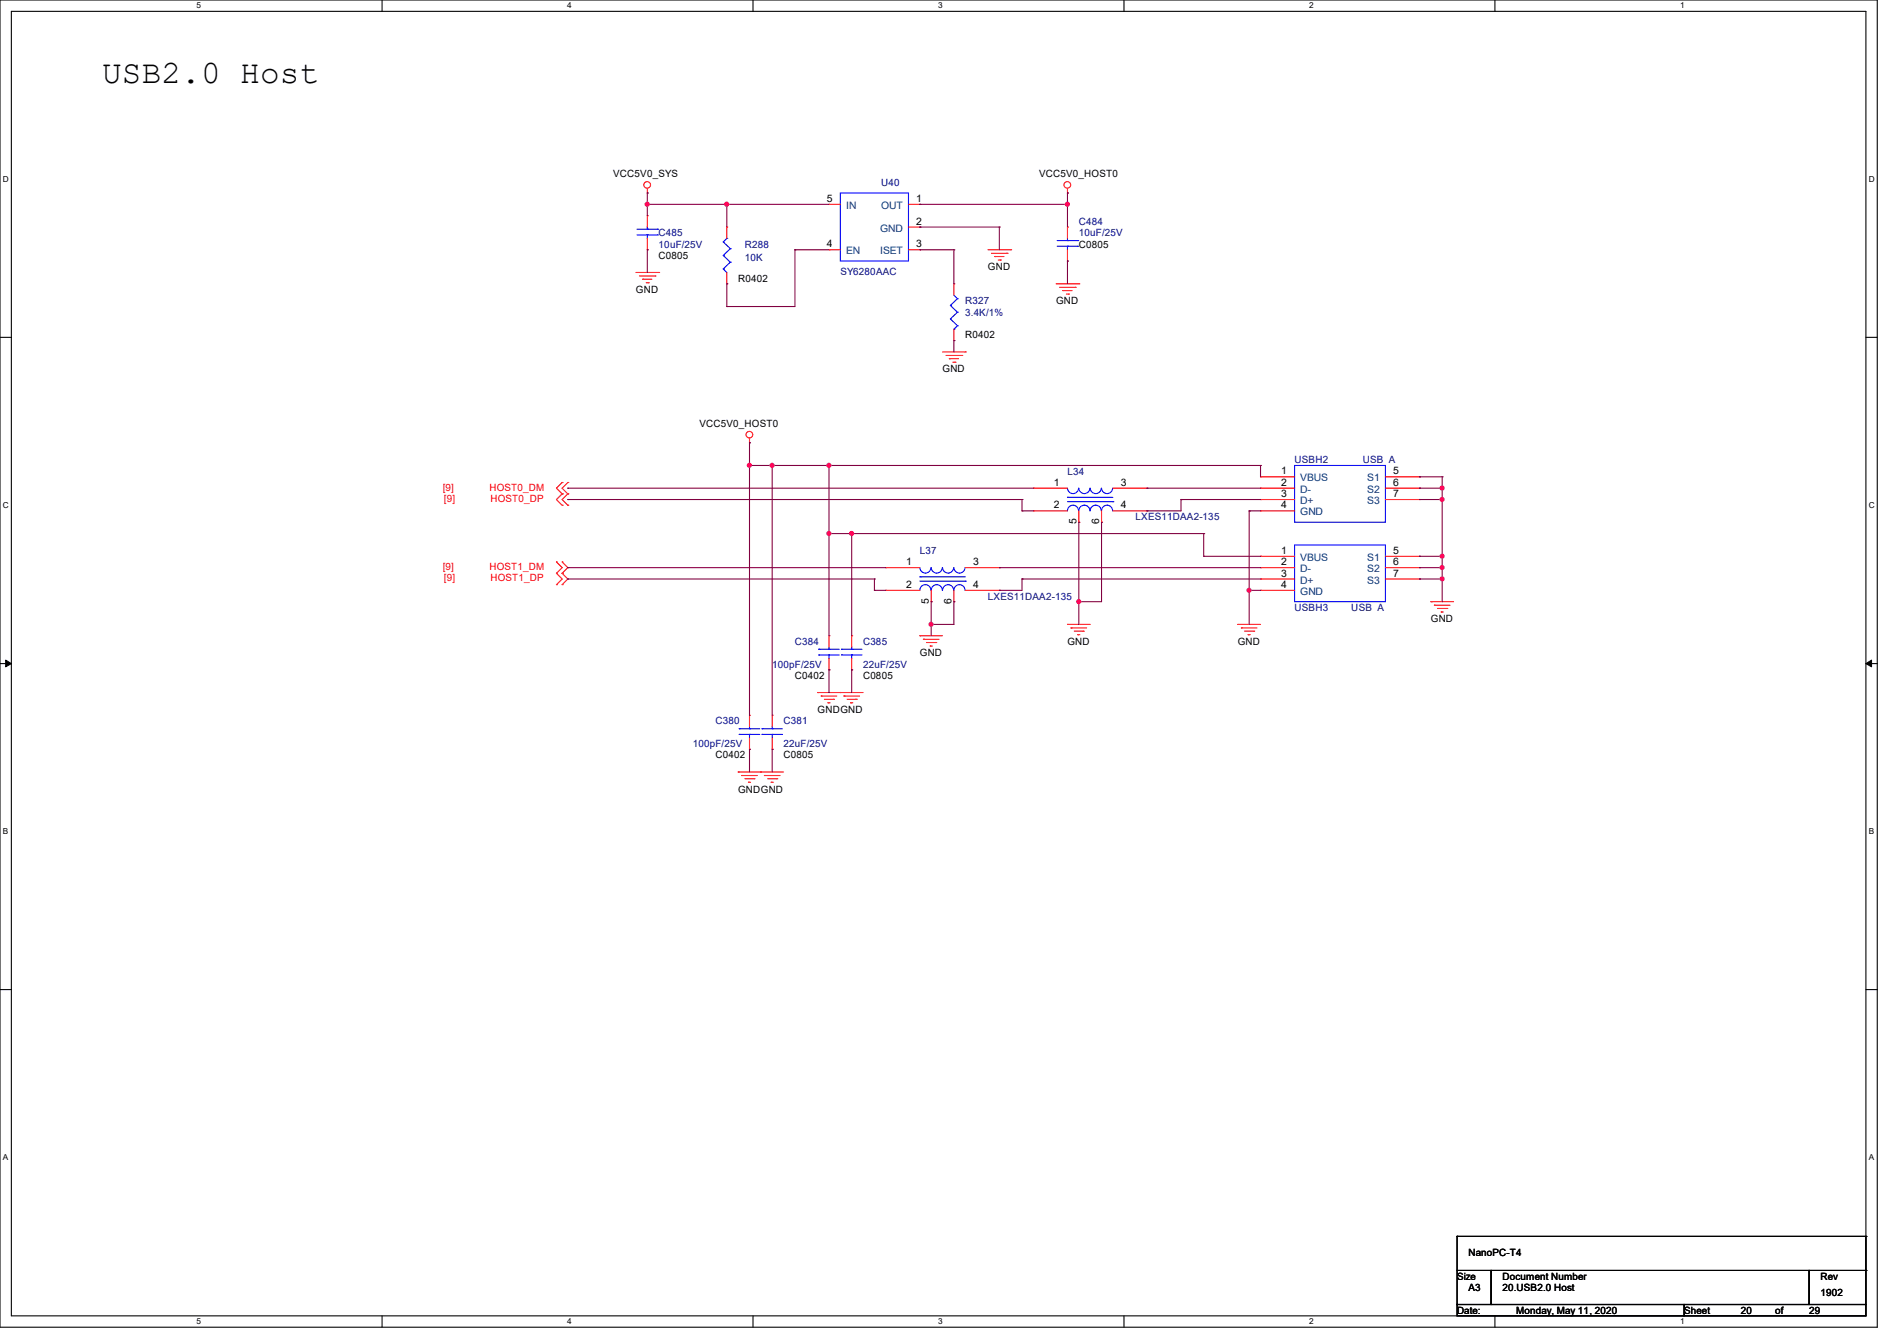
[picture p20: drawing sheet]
<svg xmlns="http://www.w3.org/2000/svg" width="297mm" height="210mm" viewBox="0 0 297 210" stroke-linecap="round" stroke-linejoin="round" font-family="sans-serif">
<defs><g id="words">
<text font-size="5.1" x="16" y="13">USB2.0 Host</text>
<g font-size="1.6">
<text x="96" y="27.8">VCC5V0_SYS</text>
<text x="162.7" y="27.8">VCC5V0_HOST0</text>
<text x="129.5" y="31.6">5</text>
<text x="143.5" y="31.6">1</text>
<text x="143.5" y="35.2">2</text>
<text x="103.1" y="40.6">C0805</text>
<text x="129.5" y="38.7">4</text>
<text x="143.5" y="38.7">3</text>
<text x="168.9" y="38.8">C0805</text>
<text x="99.6" y="45.9">GND</text>
<text x="115.6" y="44.1">R0402</text>
<text x="154.7" y="42.3">GND</text>
<text x="165.4" y="47.7">GND</text>
<text x="151.1" y="53">R0402</text>
<text x="147.6" y="58.3">GND</text>
<text x="109.5" y="66.9">VCC5V0_HOST0</text>
<text x="165" y="76.1">1</text>
<text x="175.5" y="76.1">3</text>
<text x="200.6" y="74.3">1</text>
<text x="200.6" y="76.1">2</text>
<text x="200.6" y="77.9">3</text>
<text x="218.1" y="74.3">5</text>
<text x="218.1" y="76.1">6</text>
<text x="218.1" y="77.9">7</text>
<text x="165" y="79.6">2</text>
<text x="168.5" y="82.1" transform="rotate(-90 168.5 82.1)">5</text>
<text x="172.1" y="82.1" transform="rotate(-90 172.1 82.1)">6</text>
<text x="175.5" y="79.6">4</text>
<text x="200.6" y="79.6">4</text>
<text x="141.9" y="88.5">1</text>
<text x="152.4" y="88.5">3</text>
<text x="200.6" y="86.7">1</text>
<text x="200.6" y="88.5">2</text>
<text x="218.1" y="86.7">5</text>
<text x="218.1" y="88.5">6</text>
<text x="141.9" y="92.1">2</text>
<text x="145.4" y="94.6" transform="rotate(-90 145.4 94.6)">5</text>
<text x="149" y="94.6" transform="rotate(-90 149 94.6)">6</text>
<text x="152.4" y="92.1">4</text>
<text x="200.6" y="90.3">3</text>
<text x="200.6" y="92.1">4</text>
<text x="218.1" y="90.3">7</text>
<text x="167.1" y="101">GND</text>
<text x="193.8" y="101">GND</text>
<text x="224" y="97.4">GND</text>
<text x="124.5" y="106.3">C0402</text>
<text x="135.1" y="106.3">C0805</text>
<text x="144" y="102.8">GND</text>
<text x="128" y="111.7">GNDGND</text>
<text x="112" y="118.8">C0402</text>
<text x="122.7" y="118.8">C0805</text>
<text x="115.6" y="124.1">GNDGND</text>
<text x="229.9" y="196.7">NanoPC-T4</text>
<text x="228.1" y="200.4">Size</text>
<text x="229.9" y="202.2">A3</text>
<text x="235.2" y="200.4">Document Number</text>
<text x="235.2" y="202.2">20.USB2.0 Host</text>
<text x="285" y="202.9">1902</text>
<text x="285" y="200.4">Rev</text>
<text x="228.1" y="205.7">Date:</text>
<text x="237.4" y="205.7">Monday, May 11, 2020</text>
<text x="263.7" y="205.7">Sheet</text>
<text x="272.6" y="205.7">20</text>
<text x="277.9" y="205.7">of</text>
<text x="283.2" y="205.7">29</text>
</g>
<g font-size="1.6" fill="#000080">
<text x="138" y="29.2">U40</text>
<text x="168.9" y="35.2">C484</text>
<text x="103.1" y="37">C485</text>
<text x="103.1" y="38.8">10uF/25V</text>
<text x="116.6" y="38.8">R288</text>
<text x="116.6" y="40.9">10K</text>
<text x="168.9" y="37">10uF/25V</text>
<text x="131.6" y="43.1">SY6280AAC</text>
<text x="151.1" y="47.7">R327</text>
<text x="151.1" y="49.4">3.4K/1%</text>
<text x="167.1" y="74.3">L34</text>
<text x="202.7" y="72.6">USBH2</text>
<text x="213.4" y="72.6">USB A</text>
<text x="177.8" y="81.4">LXES11DAA2-135</text>
<text x="144" y="86.8">L37</text>
<text x="154.7" y="93.9">LXES11DAA2-135</text>
<text x="202.7" y="95.7">USBH3</text>
<text x="211.6" y="95.7">USB A</text>
<text x="124.5" y="101">C384</text>
<text x="135.1" y="101">C385</text>
<text x="120.9" y="104.6">100pF/25V</text>
<text x="135.1" y="104.6">22uF/25V</text>
<text x="112" y="113.5">C380</text>
<text x="122.7" y="113.5">C381</text>
<text x="108.5" y="117">100pF/25V</text>
<text x="122.7" y="117">22uF/25V</text>
</g>
<g font-size="1.6" fill="#004080">
<text x="132.5" y="32.7">IN</text>
<text x="138" y="32.7">OUT</text>
<text x="132.5" y="39.8">EN</text>
<text x="137.8" y="36.3">GND</text>
<text x="137.8" y="39.8">ISET</text>
<text x="203.6" y="75.4">VBUS</text>
<text x="203.6" y="77.2">D-</text>
<text x="214.1" y="75.4">S1</text>
<text x="214.1" y="77.2">S2</text>
<text x="203.6" y="79">D+</text>
<text x="203.6" y="80.7">GND</text>
<text x="214.1" y="79">S3</text>
<text x="203.6" y="87.8">VBUS</text>
<text x="203.6" y="89.6">D-</text>
<text x="214.1" y="87.8">S1</text>
<text x="214.1" y="89.6">S2</text>
<text x="203.6" y="91.4">D+</text>
<text x="203.6" y="93.2">GND</text>
<text x="214.1" y="91.4">S3</text>
</g>
<g font-size="1.6" fill="#f00">
<text x="69.3" y="76.8">[9]</text>
<text x="76.6" y="76.8">HOST0_DM</text>
<text x="69.5" y="78.6">[9]</text>
<text x="76.8" y="78.6">HOST0_DP</text>
<text x="69.3" y="89.3">[9]</text>
<text x="76.6" y="89.3">HOST1_DM</text>
<text x="69.5" y="91.1">[9]</text>
<text x="76.8" y="91.1">HOST1_DP</text>
</g>
<g font-size="1.3">
<text x="30.8" y="1.3">5</text>
<text x="88.8" y="1.3">4</text>
<text x="146.9" y="1.3">3</text>
<text x="205" y="1.3">2</text>
<text x="263.1" y="1.3">1</text>
<text x=".5" y="28.4">D</text>
<text x="292.6" y="28.4">D</text>
<text x=".5" y="79.5">C</text>
<text x="292.6" y="79.5">C</text>
<text x=".5" y="130.6">B</text>
<text x="292.6" y="130.6">B</text>
<text x=".5" y="181.7">A</text>
<text x="292.6" y="181.7">A</text>
<text x="30.8" y="207.4">5</text>
<text x="88.8" y="207.4">4</text>
<text x="146.9" y="207.4">3</text>
<text x="205" y="207.4">2</text>
<text x="263.1" y="207.4">1</text>
</g>
</g></defs>
<path d="M0 0h293.9v207.9h-293.9zM1.8 1.8h290.3v204.3h-290.3z" fill="none" stroke="#000" stroke-width=".17"/>
<g fill="#fff">
<path d="M30.8 .2h.7v1.4h-.7z"/>
<path d="M30.8 206.2h.7v1.4h-.7z"/>
</g>
<path d="M59.8 0v1.8M59.8 206.1v1.8" fill="none" stroke="#000" stroke-width=".17"/>
<g fill="#fff">
<path d="M88.8 .2h.7v1.4h-.7z"/>
<path d="M88.8 206.2h.7v1.4h-.7z"/>
</g>
<path d="M117.9 0v1.8M117.9 206.1v1.8" fill="none" stroke="#000" stroke-width=".17"/>
<g fill="#fff">
<path d="M146.9 .2h.7v1.4h-.7z"/>
<path d="M146.9 206.2h.7v1.4h-.7z"/>
</g>
<path d="M176 0v1.8M176 206.1v1.8" fill="none" stroke="#000" stroke-width=".17"/>
<g fill="#fff">
<path d="M205 .2h.7v1.4h-.7z"/>
<path d="M205 206.2h.7v1.4h-.7z"/>
</g>
<path d="M234.1 0v1.8M234.1 206.1v1.8" fill="none" stroke="#000" stroke-width=".17"/>
<g fill="#fff">
<path d="M263.1 .2h.6v1.4h-.6z"/>
<path d="M263.1 206.2h.6v1.4h-.6z"/>
<path d="M.5 27.3h.9v1.4h-.9z"/>
<path d="M292.6 27.3h.9v1.4h-.9z"/>
<path d="M.5 78.4h.9v1.4h-.9z"/>
<path d="M292.6 78.4h.9v1.4h-.9z"/>
</g>
<path d="M0 52.8h1.8M292.1 52.8h1.8" fill="none" stroke="#000" stroke-width=".17"/>
<g fill="#fff">
<path d="M.5 129.5h.8v1.4h-.8z"/>
<path d="M292.6 129.5h.8v1.4h-.8z"/>
</g>
<path d="M0 103.9h1.8M292.1 103.9h1.8" fill="none" stroke="#000" stroke-width=".17"/>
<path d="M.9 103.4l.9 .5-.9 .5zM292.1 103.9l.9-.5v1z" fill="#000" stroke="#000" stroke-width=".16"/>
<g fill="#fff">
<path d="M.5 180.5h.8v1.4h-.8z"/>
<path d="M292.6 180.5h.8v1.4h-.8z"/>
</g>
<g fill="none" stroke="#000" stroke-width=".17">
<path d="M0 155h1.8M292.1 155h1.8M228.1 199h5.4v5.3h-5.4zM228.1 193.6h.1M228.1 193.6v5.4M228.1 193.6h64M233.5 199h49.8v5.3h-49.8zM283.3 199h8.8v5.3h-8.8zM292.1 193.6h.1M292.1 199h.1M292.1 193.6v5.4M228.1 204.3h35.6v1.8h-35.6z"/>
<path d="M263.7 204.3h28.4v1.8h-28.4z"/>
</g>
<g fill="none" stroke="#f00" stroke-width=".17">
<path d="M101.3 30.2h.1M101.3 33.8h.1M101.3 39.1h.1M101.3 29.5v.7M101.3 33.8v1.8M101.3 37.3v1.8M113.8 35.6h.1M113.8 35.6v1.7M129.8 39.1h.1M129.8 32h.1M129.8 39.1h1.8M129.8 32h1.8"/>
<path d="M142.2 39.1h1.8M142.2 32h1.8M142.2 35.6h1.8M144 32h.1M144 35.6h.1M144 39.1h.1M154.7 39.1h3.5M155.2 39.7h2.5M157.7 39.7h.1M158.2 39.1h.1M167.1 30.2h.1M167.1 35.6h.1"/>
<path d="M167.1 29.5v.7M167.1 35.6v1.7M167.1 39.1v1.8M99.6 42.7h3.5M100.1 43.2h2.5M100.6 43.7h.1M100.6 43.7h1.5M101.2 44.3h.3M101.5 44.3h.1M102.6 43.2h.1M103.1 42.7h.1M113.8 44.4h.1"/>
<path d="M113.8 42.7v1.7M147.6 55.1h3.5M148.1 55.7h2.5M148.6 56.2h.1M148.6 56.2h1.5M149.2 56.7h.3M149.4 44.4h.1M149.4 53.3h.1M149.4 44.4v1.8M149.4 51.6v1.7M149.5 56.7h.1M150.6 55.7h.1"/>
<path d="M151.1 55.1h.1M155.7 40.2h.1M155.7 40.2h1.5M156.3 40.7h.3M156.6 40.7h.1M165.4 44.4h3.5M165.9 45h2.5M166.4 45.5h.1M166.4 45.5h1.5M167 46.1h.3M167.1 40.9h.1M167.3 46.1h.1"/>
<path d="M168.4 45h.1M168.9 44.4h.1M88 77.3h.1M88 75.6h.1M88 79.1h.1M88 75.6l-.9 .9 .9 .8M88 77.3l-.9 .9 .9 .9M88.9 77.3h.1M88.9 75.6h.1M88.9 79.1h.1M88.9 75.6l-.9 .9 .9 .8M88.9 77.3l-.9 .9 .9 .9"/>
<path d="M117.3 69.3h.1M117.3 68.6v.7M161.8 76.5h.1M161.8 76.5h5.3M174.2 76.5h5.4M179.6 76.5h.1M197.4 74.7h.1M197.4 76.5h.1M197.4 78.2h.1M197.4 76.5h5.3M197.4 74.7h5.3M197.4 78.2h5.3"/>
<path d="M216.9 76.5h5.3M216.9 74.7h5.3M216.9 78.2h5.3M222.2 74.7h.1M222.2 76.5h.1M222.2 78.2h.1M87.1 89.8h.1M87.1 88h.1M87.1 91.6h.1M87.1 88l.9 .9-.9 .9M87.1 89.8l.9 .9-.9 .9M88 88h.1"/>
<path d="M88 89.8h.1M88 91.6h.1M88 88l.9 .9-.9 .9M88 89.8l.9 .9-.9 .9M129.8 99.6h.1M129.8 99.6v1.7M133.3 99.6h.1M133.3 99.6v1.7M138.7 88.9h.1M138.7 92.5h.1M138.7 88.9h5.3M138.7 92.5h5.3"/>
<path d="M144 99.6h.1M144 99.6h3.6M145.8 94.2h.1M145.8 92.5v1.7M149.4 94.2h.1M149.4 92.5v1.7M151.1 88.9h5.4M151.1 92.5h5.4M156.5 88.9h.1M156.5 92.5h.1M161.8 80h.1M161.8 80h5.3"/>
<path d="M167.1 97.8h.1M167.1 97.8h3.6M167.7 98.3h.1M167.7 98.3h2.4M168.2 98.8h1.4M168.7 99.4h.1M168.7 99.4h.4M168.9 81.8h.1M168.9 80v1.8M169.6 98.8h.1M172.5 81.8h.1M172.5 80v1.8"/>
<path d="M174.2 80h5.4M179.6 80h.1M193.8 97.8h.1M193.8 97.8h3.6M194.4 98.3h.1M194.4 98.3h2.4M194.9 98.8h1.4M195.4 99.4h.1M195.4 99.4h.3M196.3 98.8h.1M197.4 80h.1M197.4 87.1h.1"/>
<path d="M197.4 88.9h.1M197.4 90.7h.1M197.4 92.5h.1M197.4 80h5.3M197.4 88.9h5.3M197.4 92.5h5.3M197.4 87.1h5.3M197.4 90.7h5.3M216.9 88.9h5.3M216.9 87.1h5.3M216.9 90.7h5.3M222.2 87.1h.1"/>
<path d="M222.2 88.9h.1M222.2 90.7h.1M224 94.2h.1M224 94.2h3.6M224.6 94.8h.1M224.6 94.8h2.4M225.1 95.3h1.4M225.6 95.8h.1M225.6 95.8h.4M226.5 95.3h.1M117.3 112h.1M117.3 117.3h.1"/>
<path d="M117.3 112v1.8M117.3 115.6v1.7M120.9 112h.1M120.9 117.3h.1M120.9 112v1.8M120.9 115.6v1.7M128 108.5h.1M128 108.5h7.1M128.6 109h.1M128.6 109h2.4M129.1 109.5h1.4M129.6 110.1h.1"/>
<path d="M129.6 110.1h.4M129.8 104.9h.1M129.8 103.1v1.8M130.5 109.5h.1M131.6 108.5h.1M132.1 109h.1M132.1 109h2.5M132.6 109.5h1.5M133.2 110.1h.1M133.2 110.1h.3M133.3 104.9h.1M133.3 103.1v1.8"/>
<path d="M134.1 109.5h.1M144.6 100.1h.1M144.6 100.1h2.4M145.1 100.6h1.4M145.6 101.2h.1M145.6 101.2h.4M146.5 100.6h.1M115.6 120.9h.1M115.6 120.9h7.1M116.1 121.5h.1M116.1 121.5h2.5M116.6 122h1.5"/>
<path d="M117.2 122.5h.1M117.2 122.5h.3M118.1 122h.1M119.1 120.9h.1M119.7 121.5h.1M119.7 121.5h2.4M120.2 122h1.4M120.7 122.5h.1M120.7 122.5h.4M121.6 122h.1"/>
<circle cx="101.3" cy="29" r=".52"/>
<circle cx="167.1" cy="29" r=".52"/>
<circle cx="117.3" cy="68.1" r=".52"/>
</g>
<g fill="none" stroke="#00f" stroke-width=".17">
<path d="M99.7 36.8h3.3M99.7 35.9h3.3M101.3 35.9h.1M101.3 36.8h.1M101.3 35.6v.3M101.3 36.8v.5M103 36.8h.1M103 35.9h.1M113.2 37.9h.1M113.2 37.9l1.1 1M113.8 37.3h.1M113.8 37.3l-.6 .6"/>
<path d="M114.3 38.9h.1M114.3 38.9l-1.1 1.1M131.6 30.2h10.6v10.7h-10.6zM165.5 38.6h3.2M165.5 37.7h3.2M167.1 37.7h.1M167.1 38.6h.1M167.1 37.3v.4M167.1 38.6v.5M168.7 38.6h.1M168.7 37.7h.1M113.2 42.1h.1"/>
<path d="M113.2 40h.1M113.2 42.1l.6 .6M113.2 40l1.1 1.1M114.3 41.1h.1M114.3 41.1l-1.1 1M148.8 47.8h.1M148.8 50h.1M148.8 47.8l1.1 1.1M148.8 50l1.1 1M149.4 51.6h.1M149.4 46.2l.5 .6M149.9 46.8h.1"/>
<path d="M149.9 48.9h.1M149.9 51h.1M149.9 46.8l-1.1 1M149.9 48.9l-1.1 1.1M149.9 51l-.5 .6M167.1 76.5a.87 .87 0 0 0 .9 .8 .87 .87 0 0 0 .9-.8M167.1 77.9h.1M167.1 78.6h7.1M167.1 77.9h7.1M168.9 76.5a.87 .87 0 0 0 .9 .8 .87 .87 0 0 0 .8-.8M170.7 76.5a.87 .87 0 0 0 .9 .8 .87 .87 0 0 0 .8-.8M172.5 76.5a.87 .87 0 0 0 .8 .8 .87 .87 0 0 0 .9-.8"/>
<path d="M174.2 78.6h.1M202.7 72.9h14.2v8.9h-14.2zM144 88.9a.87 .87 0 0 0 .9 .8 .87 .87 0 0 0 .9-.8M144 90.3h.1M144 91h7.1M144 90.3h7.1M144 92.5a.87 .87 0 0 1 .9-.9 .87 .87 0 0 1 .9 .9M145.8 88.9a.87 .87 0 0 0 .9 .8 .87 .87 0 0 0 .8-.8M145.8 92.5a.87 .87 0 0 1 .9-.9 .87 .87 0 0 1 .8 .9M147.6 92.5a.87 .87 0 0 1 .8-.9 .87 .87 0 0 1 .9 .9M147.6 88.9a.87 .87 0 0 0 .8 .8 .87 .87 0 0 0 .9-.8M149.4 88.9a.87 .87 0 0 0 .8 .8 .87 .87 0 0 0 .9-.8"/>
<path d="M149.4 92.5a.87 .87 0 0 1 .8-.9 .87 .87 0 0 1 .9 .9M151.1 91h.1M168.9 80a.87 .87 0 0 0-.9-.9 .87 .87 0 0 0-.9 .9M170.6 80a.87 .87 0 0 0-.8-.9 .87 .87 0 0 0-.9 .9M172.4 80a.87 .87 0 0 0-.8-.9 .87 .87 0 0 0-.9 .9M174.2 80a.87 .87 0 0 0-.9-.9 .87 .87 0 0 0-.8 .9M202.7 85.3h14.2v8.9h-14.2zM115.7 115h.1M115.7 114.1h.1M115.7 115h3.3M115.7 114.1h3.3M117.3 114.1h.1"/>
<path d="M117.3 115h.1M117.3 113.8v.3M117.3 115v.6M119.3 115h.1M119.3 114.1h.1M119.3 115h3.2M119.3 114.1h3.2M120.9 114.1h.1M120.9 115h.1M120.9 113.8v.3M120.9 115v.6M128.2 102.6h.1"/>
<path d="M128.2 101.7h.1M128.2 102.6h3.2M128.2 101.7h3.2M129.8 101.7h.1M129.8 102.6h.1M129.8 101.3v.4M129.8 102.6v.5M131.7 102.6h.1M131.7 101.7h.1M131.7 102.6h3.3M131.7 101.7h3.3M133.3 101.7h.1"/>
<path d="M133.3 102.6h.1M133.3 101.3v.4M133.3 102.6v.5"/>
</g>
<g fill="none" stroke="#800040" stroke-width=".17">
<path d="M101.3 30.2h.1M101.3 39.1h.1M101.3 32h.1M101.3 32h28.5M101.3 30.2v3.6M101.3 39.1v3.6M113.8 32h.1M113.8 32v3.6M124.5 39.1h.1M124.5 39.1h5.3M124.5 39.1v8.9h-10.7M144 32h.1"/>
<path d="M144 35.6h.1M144 39.1h.1M144 32h23.1M144 35.6h12.5M144 39.1h5.4M149.4 39.1h.1M149.4 39.1v5.3M156.5 35.6h.1M156.5 35.6v3.5M167.1 32h.1M167.1 30.2h.1M167.1 30.2v5.4"/>
<path d="M113.8 44.4h.1M113.8 48h.1M113.8 44.4v3.6M149.4 53.3h.1M149.4 53.3v1.8M167.1 40.9h.1M167.1 40.9v3.5M88.9 76.5h.1M88.9 78.2h.1M88.9 76.5h72.9M88.9 78.2h71.1M117.3 72.9h.1"/>
<path d="M117.3 69.3h.1M117.3 72.9h80.1M117.3 69.3v42.7M120.9 72.9h.1M120.9 72.9v39.1M129.8 72.9h.1M129.8 72.9v26.7M160 78.2h.1M160 78.2v1.8M179.6 76.5h.1M179.6 76.5h17.8M184.9 78.2h.1"/>
<path d="M184.9 78.2v1.8h-5.3M184.9 78.2h12.5M197.4 72.9h.1M197.4 72.9v1.8M222.2 74.7h.1M222.2 76.5h.1M222.2 78.2h.1M222.2 76.5h3.6M222.2 78.2h3.6M222.2 74.7h3.6M225.8 74.7h.1M225.8 76.5h.1"/>
<path d="M225.8 78.2h.1M225.8 74.7v19.5M88.9 88.9h.1M88.9 90.7h.1M88.9 88.9h49.8M88.9 90.7h48M129.8 83.6h.1M129.8 83.6h58.7M133.3 83.6h.1M133.3 83.6v16M136.9 92.5h.1M136.9 90.7h.1"/>
<path d="M136.9 92.5h1.8M136.9 90.7v1.8M145.8 94.2h.1M145.8 97.8h.1M145.8 94.2v5.4M149.4 94.2h.1M149.4 94.2v3.6h-3.6M156.5 88.9h.1M156.5 92.5h.1M156.5 88.9h40.9M160 90.7h.1M160 80h.1"/>
<path d="M160 80h1.8M160 90.7h37.4M160 90.7v1.8h-3.5M168.9 94.2h.1M168.9 81.8h.1M168.9 81.8v16M172.5 81.8h.1M172.5 81.8v12.4h-3.6M179.6 80h.1M188.5 83.6h.1M188.5 87.1h.1M188.5 87.1h8.9"/>
<path d="M188.5 83.6v3.5M195.6 80h.1M195.6 92.5h.1M195.6 80h1.8M195.6 92.5h1.8M195.6 80v17.8M222.2 87.1h.1M222.2 88.9h.1M222.2 90.7h.1M222.2 88.9h3.6M222.2 90.7h3.6M222.2 87.1h3.6"/>
<path d="M225.8 87.1h.1M225.8 88.9h.1M225.8 90.7h.1M117.3 117.3h.1M117.3 117.3v3.6M120.9 117.3h.1M120.9 117.3v3.6M129.8 104.9h.1M129.8 104.9v3.6M133.3 104.9h.1M133.3 104.9v3.6"/>
</g>
<g fill="#f0f" stroke="#f0f" stroke-width=".17">
<circle cx="120.9" cy="72.9" r=".32"/>
<circle cx="117.3" cy="72.9" r=".32"/>
<circle cx="133.3" cy="83.5" r=".32"/>
<circle cx="225.8" cy="76.4" r=".32"/>
<circle cx="225.8" cy="88.9" r=".32"/>
<circle cx="195.6" cy="92.4" r=".32"/>
<circle cx="225.8" cy="87.1" r=".32"/>
<circle cx="225.8" cy="78.2" r=".32"/>
<circle cx="225.8" cy="90.7" r=".32"/>
<circle cx="145.8" cy="97.8" r=".32"/>
<circle cx="168.9" cy="94.2" r=".32"/>
<circle cx="167.1" cy="32" r=".32"/>
<circle cx="113.8" cy="32" r=".32"/>
<circle cx="101.3" cy="32" r=".32"/>
<circle cx="129.8" cy="83.5" r=".32"/>
<circle cx="129.8" cy="72.9" r=".32"/>
</g>
<use href="#words"/>
</svg>
